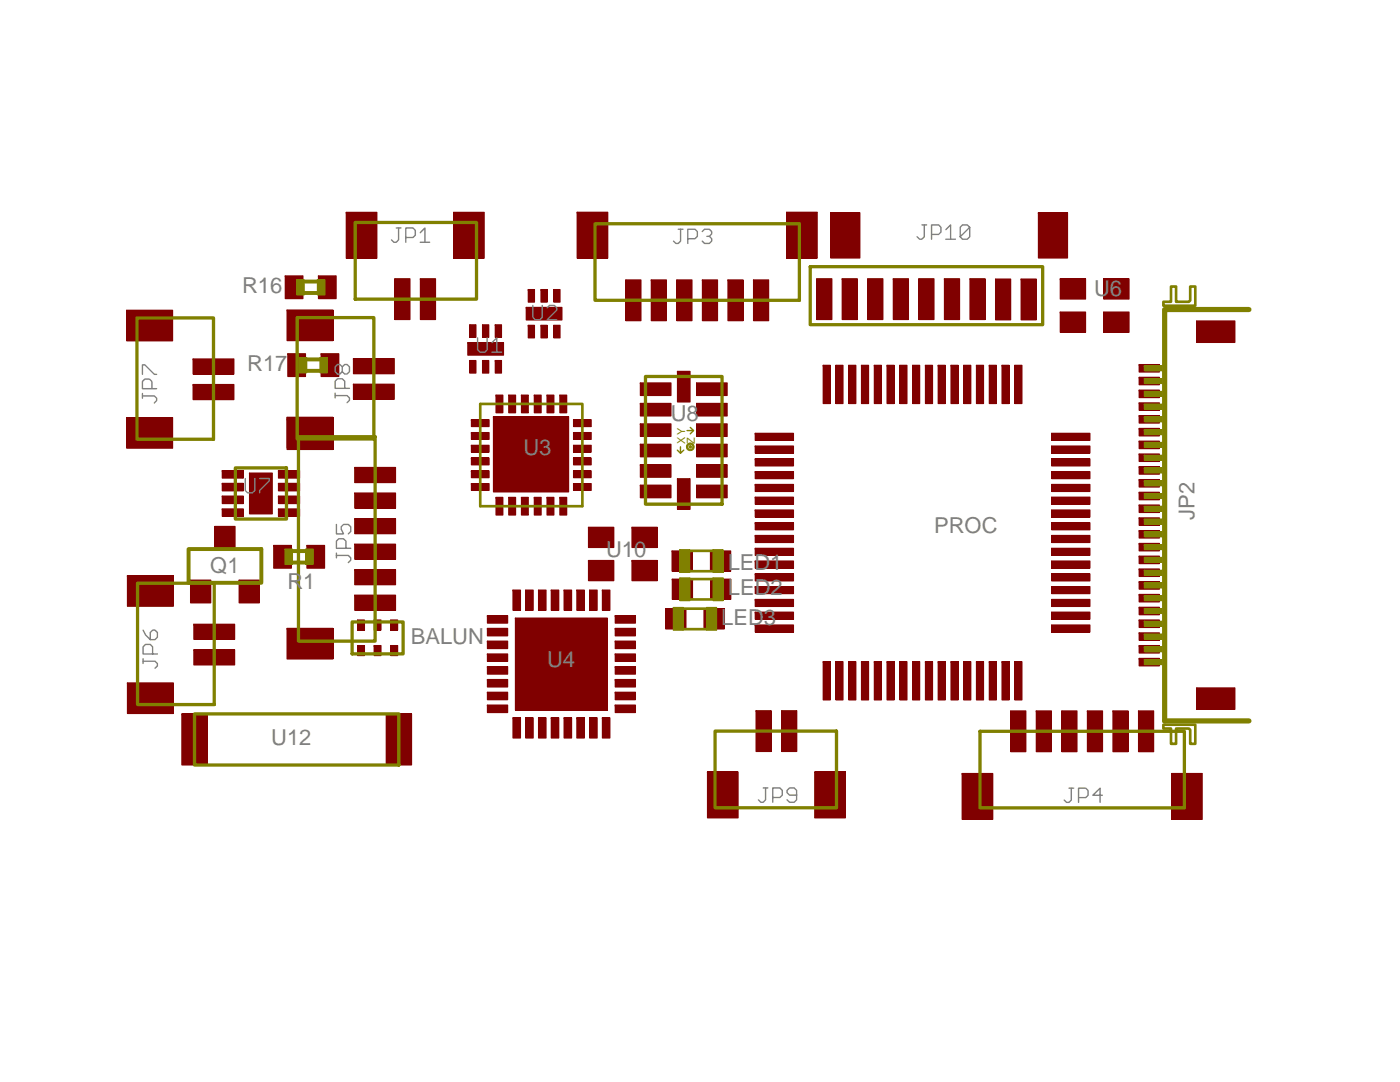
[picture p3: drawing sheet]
<svg xmlns="http://www.w3.org/2000/svg" width="279mm" height="216mm" viewBox="0 0 279 216" stroke-linecap="round" stroke-linejoin="round" font-family="sans-serif">
<defs><g id="words">
<g font-size="4.4" fill="#808080">
<text x="48.3" y="58.4">R16</text>
<text x="218.4" y="59">U6</text>
<text x="49.3" y="74">R17</text>
<text x="133.9" y="84">U8</text>
<text x="104.5" y="90.8">U3</text>
<text x="186.4" y="106.3">PROC</text>
<text x="238.4" y="103.8" transform="rotate(-90 238.4 103.8)">JP2</text>
<text x="121" y="111.2">U10</text>
<text x="145.2" y="113.8">LED1</text>
<text x="42" y="114.2">Q1</text>
<text x="57.4" y="117.5">R1</text>
<text x="145.3" y="118.7">LED2</text>
<text x="144" y="124.7">LED3</text>
<text x="82" y="128.5">BALUN</text>
<text x="109.2" y="133.1">U4</text>
<text x="54.1" y="148.6">U12</text>
</g>
<g font-size="2.2" fill="#808000">
<text x="136.7" y="88.7" transform="rotate(-90 136.7 88.7)">X Y</text>
<text x="138.7" y="88.6" transform="rotate(-90 138.7 88.6)">Z</text>
</g>
</g></defs>
<path d="M207.2 42.4h5.9v9.1h-5.9z" fill="#800000"/>
<path d="M207.2 42.4h5.9v9.1h-5.9zM207.2 42.4h.1" fill="none" stroke="#800000" stroke-width=".2"/>
<path d="M165.8 42.4h5.8v9.1h-5.8z" fill="#800000"/>
<path d="M165.8 42.4h5.8v9.1h-5.8zM165.8 42.4h.1" fill="none" stroke="#800000" stroke-width=".2"/>
<path d="M61.2 108.8h3.6v4.6h-3.6z" fill="#800000"/>
<path d="M61.2 108.8h3.6v4.6h-3.6zM61.2 108.8h.1" fill="none" stroke="#800000" stroke-width=".2"/>
<path d="M54.6 108.8h3.6v4.6h-3.6z" fill="#800000"/>
<path d="M54.6 108.8h3.6v4.6h-3.6zM54.6 108.8h.1" fill="none" stroke="#800000" stroke-width=".2"/>
<path d="M42.9 105h4v4.6h-4z" fill="#800000"/>
<path d="M42.9 105h4v4.6h-4zM42.9 105h.1" fill="none" stroke="#800000" stroke-width=".2"/>
<path d="M47.7 115.7h4.1v4.6h-4.1z" fill="#800000"/>
<path d="M47.7 115.7h4.1v4.6h-4.1zM47.7 115.7h.1" fill="none" stroke="#800000" stroke-width=".2"/>
<path d="M38 115.7h4.1v4.6h-4.1z" fill="#800000"/>
<path d="M38 115.7h4.1v4.6h-4.1zM38 115.7h.1" fill="none" stroke="#800000" stroke-width=".2"/>
<path d="M70.8 93.3h8.2v3h-8.2z" fill="#800000"/>
<path d="M70.8 93.3h8.2v3h-8.2zM70.8 93.3h.1" fill="none" stroke="#800000" stroke-width=".2"/>
<path d="M70.8 98.4h8.2v3h-8.2z" fill="#800000"/>
<path d="M70.8 98.4h8.2v3h-8.2zM70.8 98.4h.1" fill="none" stroke="#800000" stroke-width=".2"/>
<path d="M70.8 103.5h8.2v3h-8.2z" fill="#800000"/>
<path d="M70.8 103.5h8.2v3h-8.2zM70.8 103.5h.1" fill="none" stroke="#800000" stroke-width=".2"/>
<path d="M70.8 108.6h8.2v3h-8.2z" fill="#800000"/>
<path d="M70.8 108.6h8.2v3h-8.2zM70.8 108.6h.1" fill="none" stroke="#800000" stroke-width=".2"/>
<path d="M70.8 113.6h8.2v3.1h-8.2z" fill="#800000"/>
<path d="M70.8 113.6h8.2v3.1h-8.2zM70.8 113.6h.1" fill="none" stroke="#800000" stroke-width=".2"/>
<path d="M70.8 118.7h8.2v3.1h-8.2z" fill="#800000"/>
<path d="M70.8 118.7h8.2v3.1h-8.2zM70.8 118.7h.1" fill="none" stroke="#800000" stroke-width=".2"/>
<path d="M57.3 83.6h9.2v6.1h-9.2z" fill="#800000"/>
<path d="M57.3 83.6h9.2v6.1h-9.2zM57.3 83.6h.1" fill="none" stroke="#800000" stroke-width=".2"/>
<path d="M57.3 125.4h9.2v6.1h-9.2z" fill="#800000"/>
<path d="M57.3 125.4h9.2v6.1h-9.2zM57.3 125.4h.1" fill="none" stroke="#800000" stroke-width=".2"/>
<path d="M38.7 124.5h8.1v3.1h-8.1z" fill="#800000"/>
<path d="M38.7 124.5h8.1v3.1h-8.1zM38.7 124.5h.1" fill="none" stroke="#800000" stroke-width=".2"/>
<path d="M38.7 129.6h8.1v3.1h-8.1z" fill="#800000"/>
<path d="M38.7 129.6h8.1v3.1h-8.1zM38.7 129.6h.1" fill="none" stroke="#800000" stroke-width=".2"/>
<path d="M25.4 114.9h9.2v6.1h-9.2z" fill="#800000"/>
<path d="M25.4 114.9h9.2v6.1h-9.2zM25.4 114.9h.1" fill="none" stroke="#800000" stroke-width=".2"/>
<path d="M25.4 136.2h9.2v6.2h-9.2z" fill="#800000"/>
<path d="M25.4 136.2h9.2v6.2h-9.2zM25.4 136.2h.1" fill="none" stroke="#800000" stroke-width=".2"/>
<path d="M38.5 71.6h8.2v3.1h-8.2z" fill="#800000"/>
<path d="M38.5 71.6h8.2v3.1h-8.2zM38.5 71.6h.1" fill="none" stroke="#800000" stroke-width=".2"/>
<path d="M38.5 76.7h8.2v3.1h-8.2z" fill="#800000"/>
<path d="M38.5 76.7h8.2v3.1h-8.2zM38.5 76.7h.1" fill="none" stroke="#800000" stroke-width=".2"/>
<path d="M25.3 61.9h9.2v6.1h-9.2z" fill="#800000"/>
<path d="M25.3 61.9h9.2v6.1h-9.2zM25.3 61.9h.1" fill="none" stroke="#800000" stroke-width=".2"/>
<path d="M25.3 83.3h9.2v6.2h-9.2z" fill="#800000"/>
<path d="M25.3 83.3h9.2v6.2h-9.2zM25.3 83.3h.1" fill="none" stroke="#800000" stroke-width=".2"/>
<path d="M202.5 72.9h1.5v7.6h-1.5z" fill="#800000"/>
<path d="M202.5 72.9h1.5v7.6h-1.5zM202.5 72.9h.1" fill="none" stroke="#800000" stroke-width=".2"/>
<path d="M200 72.9h1.4v7.6h-1.4z" fill="#800000"/>
<path d="M200 72.9h1.4v7.6h-1.4zM200 72.9h.1" fill="none" stroke="#800000" stroke-width=".2"/>
<path d="M197.4 72.9h1.5v7.6h-1.5z" fill="#800000"/>
<path d="M197.4 72.9h1.5v7.6h-1.5zM197.4 72.9h.1" fill="none" stroke="#800000" stroke-width=".2"/>
<path d="M194.9 72.9h1.4v7.6h-1.4z" fill="#800000"/>
<path d="M194.9 72.9h1.4v7.6h-1.4zM194.9 72.9h.1" fill="none" stroke="#800000" stroke-width=".2"/>
<path d="M192.3 72.9h1.5v7.6h-1.5z" fill="#800000"/>
<path d="M192.3 72.9h1.5v7.6h-1.5zM192.3 72.9h.1" fill="none" stroke="#800000" stroke-width=".2"/>
<path d="M189.8 72.9h1.4v7.6h-1.4z" fill="#800000"/>
<path d="M189.8 72.9h1.4v7.6h-1.4zM189.8 72.9h.1" fill="none" stroke="#800000" stroke-width=".2"/>
<path d="M187.2 72.9h1.5v7.6h-1.5z" fill="#800000"/>
<path d="M187.2 72.9h1.5v7.6h-1.5zM187.2 72.9h.1" fill="none" stroke="#800000" stroke-width=".2"/>
<path d="M184.7 72.9h1.4v7.6h-1.4z" fill="#800000"/>
<path d="M184.7 72.9h1.4v7.6h-1.4zM184.7 72.9h.1" fill="none" stroke="#800000" stroke-width=".2"/>
<path d="M182.1 72.9h1.5v7.6h-1.5z" fill="#800000"/>
<path d="M182.1 72.9h1.5v7.6h-1.5zM182.1 72.9h.1" fill="none" stroke="#800000" stroke-width=".2"/>
<path d="M179.6 72.9h1.4v7.6h-1.4z" fill="#800000"/>
<path d="M179.6 72.9h1.4v7.6h-1.4zM179.6 72.9h.1" fill="none" stroke="#800000" stroke-width=".2"/>
<path d="M177 72.9h1.5v7.6h-1.5z" fill="#800000"/>
<path d="M177 72.9h1.5v7.6h-1.5zM177 72.9h.1" fill="none" stroke="#800000" stroke-width=".2"/>
<path d="M174.5 72.9h1.4v7.6h-1.4z" fill="#800000"/>
<path d="M174.5 72.9h1.4v7.6h-1.4zM174.5 72.9h.1" fill="none" stroke="#800000" stroke-width=".2"/>
<path d="M171.9 72.9h1.5v7.6h-1.5z" fill="#800000"/>
<path d="M171.9 72.9h1.5v7.6h-1.5zM171.9 72.9h.1" fill="none" stroke="#800000" stroke-width=".2"/>
<path d="M169.4 72.9h1.4v7.6h-1.4z" fill="#800000"/>
<path d="M169.4 72.9h1.4v7.6h-1.4zM169.4 72.9h.1" fill="none" stroke="#800000" stroke-width=".2"/>
<path d="M166.8 72.9h1.5v7.6h-1.5z" fill="#800000"/>
<path d="M166.8 72.9h1.5v7.6h-1.5zM166.8 72.9h.1" fill="none" stroke="#800000" stroke-width=".2"/>
<path d="M164.3 72.9h1.4v7.6h-1.4z" fill="#800000"/>
<path d="M164.3 72.9h1.4v7.6h-1.4zM164.3 72.9h.1" fill="none" stroke="#800000" stroke-width=".2"/>
<path d="M150.7 86.4h7.7v1.5h-7.7z" fill="#800000"/>
<path d="M150.7 86.4h7.7v1.5h-7.7zM150.7 86.4h.1" fill="none" stroke="#800000" stroke-width=".2"/>
<path d="M150.7 89h7.7v1.4h-7.7z" fill="#800000"/>
<path d="M150.7 89h7.7v1.4h-7.7zM150.7 89h.1" fill="none" stroke="#800000" stroke-width=".2"/>
<path d="M150.7 91.5h7.7v1.5h-7.7z" fill="#800000"/>
<path d="M150.7 91.5h7.7v1.5h-7.7zM150.7 91.5h.1" fill="none" stroke="#800000" stroke-width=".2"/>
<path d="M150.7 94.1h7.7v1.4h-7.7z" fill="#800000"/>
<path d="M150.7 94.1h7.7v1.4h-7.7zM150.7 94.1h.1" fill="none" stroke="#800000" stroke-width=".2"/>
<path d="M150.7 96.6h7.7v1.5h-7.7z" fill="#800000"/>
<path d="M150.7 96.6h7.7v1.5h-7.7zM150.7 96.6h.1" fill="none" stroke="#800000" stroke-width=".2"/>
<path d="M150.7 99.2h7.7v1.4h-7.7z" fill="#800000"/>
<path d="M150.7 99.2h7.7v1.4h-7.7zM150.7 99.2h.1" fill="none" stroke="#800000" stroke-width=".2"/>
<path d="M150.7 101.7h7.7v1.5h-7.7z" fill="#800000"/>
<path d="M150.7 101.7h7.7v1.5h-7.7zM150.7 101.7h.1" fill="none" stroke="#800000" stroke-width=".2"/>
<path d="M150.7 104.3h7.7v1.4h-7.7z" fill="#800000"/>
<path d="M150.7 104.3h7.7v1.4h-7.7zM150.7 104.3h.1" fill="none" stroke="#800000" stroke-width=".2"/>
<path d="M150.7 106.8h7.7v1.5h-7.7z" fill="#800000"/>
<path d="M150.7 106.8h7.7v1.5h-7.7zM150.7 106.8h.1" fill="none" stroke="#800000" stroke-width=".2"/>
<path d="M150.7 109.4h7.7v1.4h-7.7z" fill="#800000"/>
<path d="M150.7 109.4h7.7v1.4h-7.7zM150.7 109.4h.1" fill="none" stroke="#800000" stroke-width=".2"/>
<path d="M150.7 111.9h7.7v1.5h-7.7z" fill="#800000"/>
<path d="M150.7 111.9h7.7v1.5h-7.7zM150.7 111.9h.1" fill="none" stroke="#800000" stroke-width=".2"/>
<path d="M150.7 114.5h7.7v1.4h-7.7z" fill="#800000"/>
<path d="M150.7 114.5h7.7v1.4h-7.7zM150.7 114.5h.1" fill="none" stroke="#800000" stroke-width=".2"/>
<path d="M150.7 117h7.7v1.5h-7.7z" fill="#800000"/>
<path d="M150.7 117h7.7v1.5h-7.7zM150.7 117h.1" fill="none" stroke="#800000" stroke-width=".2"/>
<path d="M150.7 119.6h7.7v1.4h-7.7z" fill="#800000"/>
<path d="M150.7 119.6h7.7v1.4h-7.7zM150.7 119.6h.1" fill="none" stroke="#800000" stroke-width=".2"/>
<path d="M150.7 122.1h7.7v1.5h-7.7z" fill="#800000"/>
<path d="M150.7 122.1h7.7v1.5h-7.7zM150.7 122.1h.1" fill="none" stroke="#800000" stroke-width=".2"/>
<path d="M150.7 124.7h7.7v1.4h-7.7z" fill="#800000"/>
<path d="M150.7 124.7h7.7v1.4h-7.7zM150.7 124.7h.1" fill="none" stroke="#800000" stroke-width=".2"/>
<path d="M164.3 132h1.4v7.7h-1.4z" fill="#800000"/>
<path d="M164.3 132h1.4v7.7h-1.4zM164.3 132h.1" fill="none" stroke="#800000" stroke-width=".2"/>
<path d="M166.8 132h1.5v7.7h-1.5z" fill="#800000"/>
<path d="M166.8 132h1.5v7.7h-1.5zM166.8 132h.1" fill="none" stroke="#800000" stroke-width=".2"/>
<path d="M169.4 132h1.4v7.7h-1.4z" fill="#800000"/>
<path d="M169.4 132h1.4v7.7h-1.4zM169.4 132h.1" fill="none" stroke="#800000" stroke-width=".2"/>
<path d="M171.9 132h1.5v7.7h-1.5z" fill="#800000"/>
<path d="M171.9 132h1.5v7.7h-1.5zM171.9 132h.1" fill="none" stroke="#800000" stroke-width=".2"/>
<path d="M174.5 132h1.4v7.7h-1.4z" fill="#800000"/>
<path d="M174.5 132h1.4v7.7h-1.4zM174.5 132h.1" fill="none" stroke="#800000" stroke-width=".2"/>
<path d="M177 132h1.5v7.7h-1.5z" fill="#800000"/>
<path d="M177 132h1.5v7.7h-1.5zM177 132h.1" fill="none" stroke="#800000" stroke-width=".2"/>
<path d="M179.6 132h1.4v7.7h-1.4z" fill="#800000"/>
<path d="M179.6 132h1.4v7.7h-1.4zM179.6 132h.1" fill="none" stroke="#800000" stroke-width=".2"/>
<path d="M182.1 132h1.5v7.7h-1.5z" fill="#800000"/>
<path d="M182.1 132h1.5v7.7h-1.5zM182.1 132h.1" fill="none" stroke="#800000" stroke-width=".2"/>
<path d="M184.7 132h1.4v7.7h-1.4z" fill="#800000"/>
<path d="M184.7 132h1.4v7.7h-1.4zM184.7 132h.1" fill="none" stroke="#800000" stroke-width=".2"/>
<path d="M187.2 132h1.5v7.7h-1.5z" fill="#800000"/>
<path d="M187.2 132h1.5v7.7h-1.5zM187.2 132h.1" fill="none" stroke="#800000" stroke-width=".2"/>
<path d="M189.8 132h1.4v7.7h-1.4z" fill="#800000"/>
<path d="M189.8 132h1.4v7.7h-1.4zM189.8 132h.1" fill="none" stroke="#800000" stroke-width=".2"/>
<path d="M192.3 132h1.5v7.7h-1.5z" fill="#800000"/>
<path d="M192.3 132h1.5v7.7h-1.5zM192.3 132h.1" fill="none" stroke="#800000" stroke-width=".2"/>
<path d="M194.9 132h1.4v7.7h-1.4z" fill="#800000"/>
<path d="M194.9 132h1.4v7.7h-1.4zM194.9 132h.1" fill="none" stroke="#800000" stroke-width=".2"/>
<path d="M197.4 132h1.5v7.7h-1.5z" fill="#800000"/>
<path d="M197.4 132h1.5v7.7h-1.5zM197.4 132h.1" fill="none" stroke="#800000" stroke-width=".2"/>
<path d="M200 132h1.4v7.7h-1.4z" fill="#800000"/>
<path d="M200 132h1.4v7.7h-1.4zM200 132h.1" fill="none" stroke="#800000" stroke-width=".2"/>
<path d="M202.5 132h1.5v7.7h-1.5z" fill="#800000"/>
<path d="M202.5 132h1.5v7.7h-1.5zM202.5 132h.1" fill="none" stroke="#800000" stroke-width=".2"/>
<path d="M209.9 124.7h7.6v1.4h-7.6z" fill="#800000"/>
<path d="M209.9 124.7h7.6v1.4h-7.6zM209.9 124.7h.1" fill="none" stroke="#800000" stroke-width=".2"/>
<path d="M209.9 122.1h7.6v1.5h-7.6z" fill="#800000"/>
<path d="M209.9 122.1h7.6v1.5h-7.6zM209.9 122.1h.1" fill="none" stroke="#800000" stroke-width=".2"/>
<path d="M209.9 119.6h7.6v1.4h-7.6z" fill="#800000"/>
<path d="M209.9 119.6h7.6v1.4h-7.6zM209.9 119.6h.1" fill="none" stroke="#800000" stroke-width=".2"/>
<path d="M209.9 117h7.6v1.5h-7.6z" fill="#800000"/>
<path d="M209.9 117h7.6v1.5h-7.6zM209.9 117h.1" fill="none" stroke="#800000" stroke-width=".2"/>
<path d="M209.9 114.5h7.6v1.4h-7.6z" fill="#800000"/>
<path d="M209.9 114.5h7.6v1.4h-7.6zM209.9 114.5h.1" fill="none" stroke="#800000" stroke-width=".2"/>
<path d="M209.9 111.9h7.6v1.5h-7.6z" fill="#800000"/>
<path d="M209.9 111.9h7.6v1.5h-7.6zM209.9 111.9h.1" fill="none" stroke="#800000" stroke-width=".2"/>
<path d="M209.9 109.4h7.6v1.4h-7.6z" fill="#800000"/>
<path d="M209.9 109.4h7.6v1.4h-7.6zM209.9 109.4h.1" fill="none" stroke="#800000" stroke-width=".2"/>
<path d="M209.9 106.8h7.6v1.5h-7.6z" fill="#800000"/>
<path d="M209.9 106.8h7.6v1.5h-7.6zM209.9 106.8h.1" fill="none" stroke="#800000" stroke-width=".2"/>
<path d="M209.9 104.3h7.6v1.4h-7.6z" fill="#800000"/>
<path d="M209.9 104.3h7.6v1.4h-7.6zM209.9 104.3h.1" fill="none" stroke="#800000" stroke-width=".2"/>
<path d="M209.9 101.7h7.6v1.5h-7.6z" fill="#800000"/>
<path d="M209.9 101.7h7.6v1.5h-7.6zM209.9 101.7h.1" fill="none" stroke="#800000" stroke-width=".2"/>
<path d="M209.9 99.2h7.6v1.4h-7.6z" fill="#800000"/>
<path d="M209.9 99.2h7.6v1.4h-7.6zM209.9 99.2h.1" fill="none" stroke="#800000" stroke-width=".2"/>
<path d="M209.9 96.6h7.6v1.5h-7.6z" fill="#800000"/>
<path d="M209.9 96.6h7.6v1.5h-7.6zM209.9 96.6h.1" fill="none" stroke="#800000" stroke-width=".2"/>
<path d="M209.9 94.1h7.6v1.4h-7.6z" fill="#800000"/>
<path d="M209.9 94.1h7.6v1.4h-7.6zM209.9 94.1h.1" fill="none" stroke="#800000" stroke-width=".2"/>
<path d="M209.9 91.5h7.6v1.5h-7.6z" fill="#800000"/>
<path d="M209.9 91.5h7.6v1.5h-7.6zM209.9 91.5h.1" fill="none" stroke="#800000" stroke-width=".2"/>
<path d="M209.9 89h7.6v1.4h-7.6z" fill="#800000"/>
<path d="M209.9 89h7.6v1.4h-7.6zM209.9 89h.1" fill="none" stroke="#800000" stroke-width=".2"/>
<path d="M209.9 86.4h7.6v1.5h-7.6z" fill="#800000"/>
<path d="M209.9 86.4h7.6v1.5h-7.6zM209.9 86.4h.1" fill="none" stroke="#800000" stroke-width=".2"/>
<path d="M83.9 55.6h3v8.2h-3z" fill="#800000"/>
<path d="M83.9 55.6h3v8.2h-3zM83.9 55.6h.1" fill="none" stroke="#800000" stroke-width=".2"/>
<path d="M78.8 55.6h3v8.2h-3z" fill="#800000"/>
<path d="M78.8 55.6h3v8.2h-3zM78.8 55.6h.1" fill="none" stroke="#800000" stroke-width=".2"/>
<path d="M90.5 42.4h6.1v9.1h-6.1z" fill="#800000"/>
<path d="M90.5 42.4h6.1v9.1h-6.1zM90.5 42.4h.1" fill="none" stroke="#800000" stroke-width=".2"/>
<path d="M69.1 42.4h6.1v9.1h-6.1z" fill="#800000"/>
<path d="M69.1 42.4h6.1v9.1h-6.1zM69.1 42.4h.1" fill="none" stroke="#800000" stroke-width=".2"/>
<path d="M150.4 55.8h3v8.2h-3z" fill="#800000"/>
<path d="M150.4 55.8h3v8.2h-3zM150.4 55.8h.1" fill="none" stroke="#800000" stroke-width=".2"/>
<path d="M145.3 55.8h3v8.2h-3z" fill="#800000"/>
<path d="M145.3 55.8h3v8.2h-3zM145.3 55.8h.1" fill="none" stroke="#800000" stroke-width=".2"/>
<path d="M140.2 55.8h3v8.2h-3z" fill="#800000"/>
<path d="M140.2 55.8h3v8.2h-3zM140.2 55.8h.1" fill="none" stroke="#800000" stroke-width=".2"/>
<path d="M135.1 55.8h3v8.2h-3z" fill="#800000"/>
<path d="M135.1 55.8h3v8.2h-3zM135.1 55.8h.1" fill="none" stroke="#800000" stroke-width=".2"/>
<path d="M130 55.8h3v8.2h-3z" fill="#800000"/>
<path d="M130 55.8h3v8.2h-3zM130 55.8h.1" fill="none" stroke="#800000" stroke-width=".2"/>
<path d="M124.9 55.8h3v8.2h-3z" fill="#800000"/>
<path d="M124.9 55.8h3v8.2h-3zM124.9 55.8h.1" fill="none" stroke="#800000" stroke-width=".2"/>
<path d="M157 42.3h6.1v9.2h-6.1z" fill="#800000"/>
<path d="M157 42.3h6.1v9.2h-6.1zM157 42.3h.1" fill="none" stroke="#800000" stroke-width=".2"/>
<path d="M115.2 42.3h6.1v9.2h-6.1z" fill="#800000"/>
<path d="M115.2 42.3h6.1v9.2h-6.1zM115.2 42.3h.1" fill="none" stroke="#800000" stroke-width=".2"/>
<path d="M71.4 128.8h1.3v2h-1.3z" fill="#800000"/>
<path d="M71.4 128.8h1.3v2h-1.3zM71.4 128.8h.1" fill="none" stroke="#800000" stroke-width=".2"/>
<path d="M74.7 128.8h1.4v2h-1.4z" fill="#800000"/>
<path d="M74.7 128.8h1.4v2h-1.4zM74.7 128.8h.1" fill="none" stroke="#800000" stroke-width=".2"/>
<path d="M78 128.8h1.4v2h-1.4z" fill="#800000"/>
<path d="M78 128.8h1.4v2h-1.4zM78 128.8h.1" fill="none" stroke="#800000" stroke-width=".2"/>
<path d="M71.4 123.7h1.3v2h-1.3z" fill="#800000"/>
<path d="M71.4 123.7h1.3v2h-1.3zM71.4 123.7h.1" fill="none" stroke="#800000" stroke-width=".2"/>
<path d="M74.7 123.7h1.4v2h-1.4z" fill="#800000"/>
<path d="M74.7 123.7h1.4v2h-1.4zM74.7 123.7h.1" fill="none" stroke="#800000" stroke-width=".2"/>
<path d="M78 123.7h1.4v2h-1.4z" fill="#800000"/>
<path d="M78 123.7h1.4v2h-1.4zM78 123.7h.1" fill="none" stroke="#800000" stroke-width=".2"/>
<path d="M117.4 111.8h5.1v4.1h-5.1z" fill="#800000"/>
<path d="M117.4 111.8h5.1v4.1h-5.1zM117.4 111.8h.1" fill="none" stroke="#800000" stroke-width=".2"/>
<path d="M126.1 105.2h5.1v4.1h-5.1z" fill="#800000"/>
<path d="M126.1 105.2h5.1v4.1h-5.1zM126.1 105.2h.1" fill="none" stroke="#800000" stroke-width=".2"/>
<path d="M117.4 105.2h5.1v4.1h-5.1z" fill="#800000"/>
<path d="M117.4 105.2h5.1v4.1h-5.1zM117.4 105.2h.1" fill="none" stroke="#800000" stroke-width=".2"/>
<path d="M126.1 111.8h5.1v4.1h-5.1z" fill="#800000"/>
<path d="M126.1 111.8h5.1v4.1h-5.1zM126.1 111.8h.1" fill="none" stroke="#800000" stroke-width=".2"/>
<path d="M201.7 141.8h3v8.2h-3z" fill="#800000"/>
<path d="M201.7 141.8h3v8.2h-3zM201.7 141.8h.1" fill="none" stroke="#800000" stroke-width=".2"/>
<path d="M206.8 141.8h3v8.2h-3z" fill="#800000"/>
<path d="M206.8 141.8h3v8.2h-3zM206.8 141.8h.1" fill="none" stroke="#800000" stroke-width=".2"/>
<path d="M211.9 141.8h3v8.2h-3z" fill="#800000"/>
<path d="M211.9 141.8h3v8.2h-3zM211.9 141.8h.1" fill="none" stroke="#800000" stroke-width=".2"/>
<path d="M217 141.8h3v8.2h-3z" fill="#800000"/>
<path d="M217 141.8h3v8.2h-3zM217 141.8h.1" fill="none" stroke="#800000" stroke-width=".2"/>
<path d="M222.1 141.8h3v8.2h-3z" fill="#800000"/>
<path d="M222.1 141.8h3v8.2h-3zM222.1 141.8h.1" fill="none" stroke="#800000" stroke-width=".2"/>
<path d="M227.2 141.8h3.1v8.2h-3.1z" fill="#800000"/>
<path d="M227.2 141.8h3.1v8.2h-3.1zM227.2 141.8h.1" fill="none" stroke="#800000" stroke-width=".2"/>
<path d="M192 154.3h6.1v9.2h-6.1z" fill="#800000"/>
<path d="M192 154.3h6.1v9.2h-6.1zM192 154.3h.1" fill="none" stroke="#800000" stroke-width=".2"/>
<path d="M233.8 154.3h6.1v9.2h-6.1z" fill="#800000"/>
<path d="M233.8 154.3h6.1v9.2h-6.1zM233.8 154.3h.1" fill="none" stroke="#800000" stroke-width=".2"/>
<path d="M211.6 62.3h5.1v4h-5.1z" fill="#800000"/>
<path d="M211.6 62.3h5.1v4h-5.1zM211.6 62.3h.1" fill="none" stroke="#800000" stroke-width=".2"/>
<path d="M220.3 55.6h5v4.1h-5z" fill="#800000"/>
<path d="M220.3 55.6h5v4.1h-5zM220.3 55.6h.1" fill="none" stroke="#800000" stroke-width=".2"/>
<path d="M211.6 55.6h5.1v4.1h-5.1z" fill="#800000"/>
<path d="M211.6 55.6h5.1v4.1h-5.1zM211.6 55.6h.1" fill="none" stroke="#800000" stroke-width=".2"/>
<path d="M220.3 62.3h5v4h-5z" fill="#800000"/>
<path d="M220.3 62.3h5v4h-5zM220.3 62.3h.1" fill="none" stroke="#800000" stroke-width=".2"/>
<path d="M97.3 122.8h4v1.6h-4z" fill="#800000"/>
<path d="M97.3 122.8h4v1.6h-4zM97.3 122.8h.1" fill="none" stroke="#800000" stroke-width=".2"/>
<path d="M97.3 125.4h4v1.5h-4z" fill="#800000"/>
<path d="M97.3 125.4h4v1.5h-4zM97.3 125.4h.1" fill="none" stroke="#800000" stroke-width=".2"/>
<path d="M97.3 127.9h4v1.5h-4z" fill="#800000"/>
<path d="M97.3 127.9h4v1.5h-4zM97.3 127.9h.1" fill="none" stroke="#800000" stroke-width=".2"/>
<path d="M97.3 130.5h4v1.5h-4z" fill="#800000"/>
<path d="M97.3 130.5h4v1.5h-4zM97.3 130.5h.1" fill="none" stroke="#800000" stroke-width=".2"/>
<path d="M97.3 133h4v1.5h-4z" fill="#800000"/>
<path d="M97.3 133h4v1.5h-4zM97.3 133h.1" fill="none" stroke="#800000" stroke-width=".2"/>
<path d="M97.3 135.6h4v1.5h-4z" fill="#800000"/>
<path d="M97.3 135.6h4v1.5h-4zM97.3 135.6h.1" fill="none" stroke="#800000" stroke-width=".2"/>
<path d="M97.3 138.1h4v1.5h-4z" fill="#800000"/>
<path d="M97.3 138.1h4v1.5h-4zM97.3 138.1h.1" fill="none" stroke="#800000" stroke-width=".2"/>
<path d="M97.3 140.7h4v1.5h-4z" fill="#800000"/>
<path d="M97.3 140.7h4v1.5h-4zM97.3 140.7h.1" fill="none" stroke="#800000" stroke-width=".2"/>
<path d="M102.4 143.2h1.5v4.1h-1.5z" fill="#800000"/>
<path d="M102.4 143.2h1.5v4.1h-1.5zM102.4 143.2h.1" fill="none" stroke="#800000" stroke-width=".2"/>
<path d="M104.9 143.2h1.5v4.1h-1.5z" fill="#800000"/>
<path d="M104.9 143.2h1.5v4.1h-1.5zM104.9 143.2h.1" fill="none" stroke="#800000" stroke-width=".2"/>
<path d="M107.5 143.2h1.5v4.1h-1.5z" fill="#800000"/>
<path d="M107.5 143.2h1.5v4.1h-1.5zM107.5 143.2h.1" fill="none" stroke="#800000" stroke-width=".2"/>
<path d="M110 143.2h1.5v4.1h-1.5z" fill="#800000"/>
<path d="M110 143.2h1.5v4.1h-1.5zM110 143.2h.1" fill="none" stroke="#800000" stroke-width=".2"/>
<path d="M112.6 143.2h1.5v4.1h-1.5z" fill="#800000"/>
<path d="M112.6 143.2h1.5v4.1h-1.5zM112.6 143.2h.1" fill="none" stroke="#800000" stroke-width=".2"/>
<path d="M115.1 143.2h1.5v4.1h-1.5z" fill="#800000"/>
<path d="M115.1 143.2h1.5v4.1h-1.5zM115.1 143.2h.1" fill="none" stroke="#800000" stroke-width=".2"/>
<path d="M117.7 143.2h1.5v4.1h-1.5z" fill="#800000"/>
<path d="M117.7 143.2h1.5v4.1h-1.5zM117.7 143.2h.1" fill="none" stroke="#800000" stroke-width=".2"/>
<path d="M120.2 143.2h1.5v4.1h-1.5z" fill="#800000"/>
<path d="M120.2 143.2h1.5v4.1h-1.5zM120.2 143.2h.1" fill="none" stroke="#800000" stroke-width=".2"/>
<path d="M122.8 140.7h4v1.5h-4z" fill="#800000"/>
<path d="M122.8 140.7h4v1.5h-4zM122.8 140.7h.1" fill="none" stroke="#800000" stroke-width=".2"/>
<path d="M122.8 138.1h4v1.5h-4z" fill="#800000"/>
<path d="M122.8 138.1h4v1.5h-4zM122.8 138.1h.1" fill="none" stroke="#800000" stroke-width=".2"/>
<path d="M122.8 135.6h4v1.5h-4z" fill="#800000"/>
<path d="M122.8 135.6h4v1.5h-4zM122.8 135.6h.1" fill="none" stroke="#800000" stroke-width=".2"/>
<path d="M122.8 133h4v1.5h-4z" fill="#800000"/>
<path d="M122.8 133h4v1.5h-4zM122.8 133h.1" fill="none" stroke="#800000" stroke-width=".2"/>
<path d="M122.8 130.5h4v1.5h-4z" fill="#800000"/>
<path d="M122.8 130.5h4v1.5h-4zM122.8 130.5h.1" fill="none" stroke="#800000" stroke-width=".2"/>
<path d="M122.8 127.9h4v1.5h-4z" fill="#800000"/>
<path d="M122.8 127.9h4v1.5h-4zM122.8 127.9h.1" fill="none" stroke="#800000" stroke-width=".2"/>
<path d="M122.8 125.4h4v1.5h-4z" fill="#800000"/>
<path d="M122.8 125.4h4v1.5h-4zM122.8 125.4h.1" fill="none" stroke="#800000" stroke-width=".2"/>
<path d="M122.8 122.8h4v1.6h-4z" fill="#800000"/>
<path d="M122.8 122.8h4v1.6h-4zM122.8 122.8h.1" fill="none" stroke="#800000" stroke-width=".2"/>
<path d="M120.2 117.7h1.5v4.1h-1.5z" fill="#800000"/>
<path d="M120.2 117.7h1.5v4.1h-1.5zM120.2 117.7h.1" fill="none" stroke="#800000" stroke-width=".2"/>
<path d="M117.7 117.7h1.5v4.1h-1.5z" fill="#800000"/>
<path d="M117.7 117.7h1.5v4.1h-1.5zM117.7 117.7h.1" fill="none" stroke="#800000" stroke-width=".2"/>
<path d="M115.1 117.7h1.5v4.1h-1.5z" fill="#800000"/>
<path d="M115.1 117.7h1.5v4.1h-1.5zM115.1 117.7h.1" fill="none" stroke="#800000" stroke-width=".2"/>
<path d="M112.6 117.7h1.5v4.1h-1.5z" fill="#800000"/>
<path d="M112.6 117.7h1.5v4.1h-1.5zM112.6 117.7h.1" fill="none" stroke="#800000" stroke-width=".2"/>
<path d="M110 117.7h1.5v4.1h-1.5z" fill="#800000"/>
<path d="M110 117.7h1.5v4.1h-1.5zM110 117.7h.1" fill="none" stroke="#800000" stroke-width=".2"/>
<path d="M107.5 117.7h1.5v4.1h-1.5z" fill="#800000"/>
<path d="M107.5 117.7h1.5v4.1h-1.5zM107.5 117.7h.1" fill="none" stroke="#800000" stroke-width=".2"/>
<path d="M104.9 117.7h1.5v4.1h-1.5z" fill="#800000"/>
<path d="M104.9 117.7h1.5v4.1h-1.5zM104.9 117.7h.1" fill="none" stroke="#800000" stroke-width=".2"/>
<path d="M102.4 117.7h1.5v4.1h-1.5z" fill="#800000"/>
<path d="M102.4 117.7h1.5v4.1h-1.5zM102.4 117.7h.1" fill="none" stroke="#800000" stroke-width=".2"/>
<path d="M102.8 123.3h18.4v18.4h-18.4z" fill="#800000"/>
<path d="M102.8 123.3h18.4v18.4h-18.4zM102.8 123.3h.1" fill="none" stroke="#800000" stroke-width=".2"/>
<path d="M107.9 57.8h1.3v2.5h-1.3z" fill="#800000"/>
<path d="M107.9 57.8h1.3v2.5h-1.3zM107.9 57.8h.1" fill="none" stroke="#800000" stroke-width=".2"/>
<path d="M105.4 57.8h1.3v2.5h-1.3z" fill="#800000"/>
<path d="M105.4 57.8h1.3v2.5h-1.3zM105.4 57.8h.1" fill="none" stroke="#800000" stroke-width=".2"/>
<path d="M110.5 57.8h1.3v2.5h-1.3z" fill="#800000"/>
<path d="M110.5 57.8h1.3v2.5h-1.3zM110.5 57.8h.1" fill="none" stroke="#800000" stroke-width=".2"/>
<path d="M110.5 64.9h1.3v2.5h-1.3z" fill="#800000"/>
<path d="M110.5 64.9h1.3v2.5h-1.3zM110.5 64.9h.1" fill="none" stroke="#800000" stroke-width=".2"/>
<path d="M107.9 64.9h1.3v2.5h-1.3z" fill="#800000"/>
<path d="M107.9 64.9h1.3v2.5h-1.3zM107.9 64.9h.1" fill="none" stroke="#800000" stroke-width=".2"/>
<path d="M105.4 64.9h1.3v2.5h-1.3z" fill="#800000"/>
<path d="M105.4 64.9h1.3v2.5h-1.3zM105.4 64.9h.1" fill="none" stroke="#800000" stroke-width=".2"/>
<path d="M105 61.3h7.2v2.6h-7.2z" fill="#800000"/>
<path d="M105 61.3h7.2v2.6h-7.2zM105 61.3h.1" fill="none" stroke="#800000" stroke-width=".2"/>
<path d="M94.1 83.7h3.5v1.4h-3.5z" fill="#800000"/>
<path d="M94.1 83.7h3.5v1.4h-3.5zM94.1 83.7h.1" fill="none" stroke="#800000" stroke-width=".2"/>
<path d="M94.1 86.3h3.5v1.4h-3.5z" fill="#800000"/>
<path d="M94.1 86.3h3.5v1.4h-3.5zM94.1 86.3h.1" fill="none" stroke="#800000" stroke-width=".2"/>
<path d="M94.1 88.8h3.5v1.4h-3.5z" fill="#800000"/>
<path d="M94.1 88.8h3.5v1.4h-3.5zM94.1 88.8h.1" fill="none" stroke="#800000" stroke-width=".2"/>
<path d="M94.1 91.4h3.5v1.4h-3.5z" fill="#800000"/>
<path d="M94.1 91.4h3.5v1.4h-3.5zM94.1 91.4h.1" fill="none" stroke="#800000" stroke-width=".2"/>
<path d="M94.1 93.9h3.5v1.4h-3.5z" fill="#800000"/>
<path d="M94.1 93.9h3.5v1.4h-3.5zM94.1 93.9h.1" fill="none" stroke="#800000" stroke-width=".2"/>
<path d="M94.1 96.5h3.5v1.4h-3.5z" fill="#800000"/>
<path d="M94.1 96.5h3.5v1.4h-3.5zM94.1 96.5h.1" fill="none" stroke="#800000" stroke-width=".2"/>
<path d="M99 99.2h1.4v3.6h-1.4z" fill="#800000"/>
<path d="M99 99.2h1.4v3.6h-1.4zM99 99.2h.1" fill="none" stroke="#800000" stroke-width=".2"/>
<path d="M101.5 99.2h1.4v3.6h-1.4z" fill="#800000"/>
<path d="M101.5 99.2h1.4v3.6h-1.4zM101.5 99.2h.1" fill="none" stroke="#800000" stroke-width=".2"/>
<path d="M104.1 99.2h1.4v3.6h-1.4z" fill="#800000"/>
<path d="M104.1 99.2h1.4v3.6h-1.4zM104.1 99.2h.1" fill="none" stroke="#800000" stroke-width=".2"/>
<path d="M106.6 99.2h1.4v3.6h-1.4z" fill="#800000"/>
<path d="M106.6 99.2h1.4v3.6h-1.4zM106.6 99.2h.1" fill="none" stroke="#800000" stroke-width=".2"/>
<path d="M109.2 99.2h1.4v3.6h-1.4z" fill="#800000"/>
<path d="M109.2 99.2h1.4v3.6h-1.4zM109.2 99.2h.1" fill="none" stroke="#800000" stroke-width=".2"/>
<path d="M111.7 99.2h1.4v3.6h-1.4z" fill="#800000"/>
<path d="M111.7 99.2h1.4v3.6h-1.4zM111.7 99.2h.1" fill="none" stroke="#800000" stroke-width=".2"/>
<path d="M114.4 96.5h3.6v1.4h-3.6z" fill="#800000"/>
<path d="M114.4 96.5h3.6v1.4h-3.6zM114.4 96.5h.1" fill="none" stroke="#800000" stroke-width=".2"/>
<path d="M114.4 93.9h3.6v1.4h-3.6z" fill="#800000"/>
<path d="M114.4 93.9h3.6v1.4h-3.6zM114.4 93.9h.1" fill="none" stroke="#800000" stroke-width=".2"/>
<path d="M114.4 91.4h3.6v1.4h-3.6z" fill="#800000"/>
<path d="M114.4 91.4h3.6v1.4h-3.6zM114.4 91.4h.1" fill="none" stroke="#800000" stroke-width=".2"/>
<path d="M114.4 88.8h3.6v1.4h-3.6z" fill="#800000"/>
<path d="M114.4 88.8h3.6v1.4h-3.6zM114.4 88.8h.1" fill="none" stroke="#800000" stroke-width=".2"/>
<path d="M114.4 86.3h3.6v1.4h-3.6z" fill="#800000"/>
<path d="M114.4 86.3h3.6v1.4h-3.6zM114.4 86.3h.1" fill="none" stroke="#800000" stroke-width=".2"/>
<path d="M114.4 83.7h3.6v1.4h-3.6z" fill="#800000"/>
<path d="M114.4 83.7h3.6v1.4h-3.6zM114.4 83.7h.1" fill="none" stroke="#800000" stroke-width=".2"/>
<path d="M111.7 78.8h1.4v3.6h-1.4z" fill="#800000"/>
<path d="M111.7 78.8h1.4v3.6h-1.4zM111.7 78.8h.1" fill="none" stroke="#800000" stroke-width=".2"/>
<path d="M109.2 78.8h1.4v3.6h-1.4z" fill="#800000"/>
<path d="M109.2 78.8h1.4v3.6h-1.4zM109.2 78.8h.1" fill="none" stroke="#800000" stroke-width=".2"/>
<path d="M106.6 78.8h1.4v3.6h-1.4z" fill="#800000"/>
<path d="M106.6 78.8h1.4v3.6h-1.4zM106.6 78.8h.1" fill="none" stroke="#800000" stroke-width=".2"/>
<path d="M104.1 78.8h1.4v3.6h-1.4z" fill="#800000"/>
<path d="M104.1 78.8h1.4v3.6h-1.4zM104.1 78.8h.1" fill="none" stroke="#800000" stroke-width=".2"/>
<path d="M101.5 78.8h1.4v3.6h-1.4z" fill="#800000"/>
<path d="M101.5 78.8h1.4v3.6h-1.4zM101.5 78.8h.1" fill="none" stroke="#800000" stroke-width=".2"/>
<path d="M99 78.8h1.4v3.6h-1.4z" fill="#800000"/>
<path d="M99 78.8h1.4v3.6h-1.4zM99 78.8h.1" fill="none" stroke="#800000" stroke-width=".2"/>
<path d="M98.5 83.1h15v15.1h-15z" fill="#800000"/>
<path d="M98.5 83.1h15v15.1h-15zM98.5 83.1h.1" fill="none" stroke="#800000" stroke-width=".2"/>
<path d="M227.3 131.4h4.1v1.5h-4.1z" fill="#800000"/>
<path d="M227.3 131.4h4.1v1.5h-4.1zM227.3 131.4h.1" fill="none" stroke="#800000" stroke-width=".2"/>
<path d="M227.3 128.8h4.1v1.5h-4.1z" fill="#800000"/>
<path d="M227.3 128.8h4.1v1.5h-4.1zM227.3 128.8h.1" fill="none" stroke="#800000" stroke-width=".2"/>
<path d="M227.3 126.3h4.1v1.5h-4.1z" fill="#800000"/>
<path d="M227.3 126.3h4.1v1.5h-4.1zM227.3 126.3h.1" fill="none" stroke="#800000" stroke-width=".2"/>
<path d="M227.3 123.7h4.1v1.5h-4.1z" fill="#800000"/>
<path d="M227.3 123.7h4.1v1.5h-4.1zM227.3 123.7h.1" fill="none" stroke="#800000" stroke-width=".2"/>
<path d="M227.3 121.2h4.1v1.5h-4.1z" fill="#800000"/>
<path d="M227.3 121.2h4.1v1.5h-4.1zM227.3 121.2h.1" fill="none" stroke="#800000" stroke-width=".2"/>
<path d="M227.3 118.6h4.1v1.5h-4.1z" fill="#800000"/>
<path d="M227.3 118.6h4.1v1.5h-4.1zM227.3 118.6h.1" fill="none" stroke="#800000" stroke-width=".2"/>
<path d="M227.3 116.1h4.1v1.5h-4.1z" fill="#800000"/>
<path d="M227.3 116.1h4.1v1.5h-4.1zM227.3 116.1h.1" fill="none" stroke="#800000" stroke-width=".2"/>
<path d="M227.3 113.5h4.1v1.5h-4.1z" fill="#800000"/>
<path d="M227.3 113.5h4.1v1.5h-4.1zM227.3 113.5h.1" fill="none" stroke="#800000" stroke-width=".2"/>
<path d="M227.3 111h4.1v1.5h-4.1z" fill="#800000"/>
<path d="M227.3 111h4.1v1.5h-4.1zM227.3 111h.1" fill="none" stroke="#800000" stroke-width=".2"/>
<path d="M227.3 108.4h4.1v1.5h-4.1z" fill="#800000"/>
<path d="M227.3 108.4h4.1v1.5h-4.1zM227.3 108.4h.1" fill="none" stroke="#800000" stroke-width=".2"/>
<path d="M227.3 105.9h4.1v1.5h-4.1z" fill="#800000"/>
<path d="M227.3 105.9h4.1v1.5h-4.1zM227.3 105.9h.1" fill="none" stroke="#800000" stroke-width=".2"/>
<path d="M227.3 103.3h4.1v1.5h-4.1z" fill="#800000"/>
<path d="M227.3 103.3h4.1v1.5h-4.1zM227.3 103.3h.1" fill="none" stroke="#800000" stroke-width=".2"/>
<path d="M227.3 100.8h4.1v1.5h-4.1z" fill="#800000"/>
<path d="M227.3 100.8h4.1v1.5h-4.1zM227.3 100.8h.1" fill="none" stroke="#800000" stroke-width=".2"/>
<path d="M227.3 98.2h4.1v1.5h-4.1z" fill="#800000"/>
<path d="M227.3 98.2h4.1v1.5h-4.1zM227.3 98.2h.1" fill="none" stroke="#800000" stroke-width=".2"/>
<path d="M227.3 95.7h4.1v1.5h-4.1z" fill="#800000"/>
<path d="M227.3 95.7h4.1v1.5h-4.1zM227.3 95.7h.1" fill="none" stroke="#800000" stroke-width=".2"/>
<path d="M227.3 93.1h4.1v1.5h-4.1z" fill="#800000"/>
<path d="M227.3 93.1h4.1v1.5h-4.1zM227.3 93.1h.1" fill="none" stroke="#800000" stroke-width=".2"/>
<path d="M227.3 90.6h4.1v1.5h-4.1z" fill="#800000"/>
<path d="M227.3 90.6h4.1v1.5h-4.1zM227.3 90.6h.1" fill="none" stroke="#800000" stroke-width=".2"/>
<path d="M227.3 88h4.1v1.5h-4.1z" fill="#800000"/>
<path d="M227.3 88h4.1v1.5h-4.1zM227.3 88h.1" fill="none" stroke="#800000" stroke-width=".2"/>
<path d="M227.3 85.5h4.1v1.5h-4.1z" fill="#800000"/>
<path d="M227.3 85.5h4.1v1.5h-4.1zM227.3 85.5h.1" fill="none" stroke="#800000" stroke-width=".2"/>
<path d="M227.3 82.9h4.1v1.5h-4.1z" fill="#800000"/>
<path d="M227.3 82.9h4.1v1.5h-4.1zM227.3 82.9h.1" fill="none" stroke="#800000" stroke-width=".2"/>
<path d="M227.3 80.4h4.1v1.5h-4.1z" fill="#800000"/>
<path d="M227.3 80.4h4.1v1.5h-4.1zM227.3 80.4h.1" fill="none" stroke="#800000" stroke-width=".2"/>
<path d="M227.3 77.8h4.1v1.6h-4.1z" fill="#800000"/>
<path d="M227.3 77.8h4.1v1.6h-4.1zM227.3 77.8h.1" fill="none" stroke="#800000" stroke-width=".2"/>
<path d="M227.3 75.3h4.1v1.5h-4.1z" fill="#800000"/>
<path d="M227.3 75.3h4.1v1.5h-4.1zM227.3 75.3h.1" fill="none" stroke="#800000" stroke-width=".2"/>
<path d="M227.3 72.7h4.1v1.6h-4.1z" fill="#800000"/>
<path d="M227.3 72.7h4.1v1.6h-4.1zM227.3 72.7h.1" fill="none" stroke="#800000" stroke-width=".2"/>
<path d="M238.8 137.2h7.7v4.4h-7.7z" fill="#800000"/>
<path d="M238.8 137.2h7.7v4.4h-7.7zM238.8 137.2h.1" fill="none" stroke="#800000" stroke-width=".2"/>
<path d="M238.8 64h7.7v4.3h-7.7z" fill="#800000"/>
<path d="M238.8 64h7.7v4.3h-7.7zM238.8 64h.1" fill="none" stroke="#800000" stroke-width=".2"/>
<path d="M96.3 64.8h1.3v2.5h-1.3z" fill="#800000"/>
<path d="M96.3 64.8h1.3v2.5h-1.3zM96.3 64.8h.1" fill="none" stroke="#800000" stroke-width=".2"/>
<path d="M93.7 64.8h1.3v2.5h-1.3z" fill="#800000"/>
<path d="M93.7 64.8h1.3v2.5h-1.3zM93.7 64.8h.1" fill="none" stroke="#800000" stroke-width=".2"/>
<path d="M98.8 64.8h1.3v2.5h-1.3z" fill="#800000"/>
<path d="M98.8 64.8h1.3v2.5h-1.3zM98.8 64.8h.1" fill="none" stroke="#800000" stroke-width=".2"/>
<path d="M98.8 71.9h1.3v2.6h-1.3z" fill="#800000"/>
<path d="M98.8 71.9h1.3v2.6h-1.3zM98.8 71.9h.1" fill="none" stroke="#800000" stroke-width=".2"/>
<path d="M96.3 71.9h1.3v2.6h-1.3z" fill="#800000"/>
<path d="M96.3 71.9h1.3v2.6h-1.3zM96.3 71.9h.1" fill="none" stroke="#800000" stroke-width=".2"/>
<path d="M93.7 71.9h1.3v2.6h-1.3z" fill="#800000"/>
<path d="M93.7 71.9h1.3v2.6h-1.3zM93.7 71.9h.1" fill="none" stroke="#800000" stroke-width=".2"/>
<path d="M93.3 68.3h7.2v2.6h-7.2z" fill="#800000"/>
<path d="M93.3 68.3h7.2v2.6h-7.2zM93.3 68.3h.1" fill="none" stroke="#800000" stroke-width=".2"/>
<path d="M132.8 121.5h4.1v4h-4.1z" fill="#800000"/>
<path d="M132.8 121.5h4.1v4h-4.1zM132.8 121.5h.1" fill="none" stroke="#800000" stroke-width=".2"/>
<path d="M140.5 121.5h4v4h-4z" fill="#800000"/>
<path d="M140.5 121.5h4v4h-4zM140.5 121.5h.1" fill="none" stroke="#800000" stroke-width=".2"/>
<path d="M55.6 96.4h4.2v1.6h-4.2z" fill="#800000"/>
<path d="M55.6 96.4h4.2v1.6h-4.2zM55.6 96.4h.1" fill="none" stroke="#800000" stroke-width=".2"/>
<path d="M55.6 99h4.2v1.5h-4.2z" fill="#800000"/>
<path d="M55.6 99h4.2v1.5h-4.2zM55.6 99h.1" fill="none" stroke="#800000" stroke-width=".2"/>
<path d="M55.6 101.5h4.2v1.6h-4.2z" fill="#800000"/>
<path d="M55.6 101.5h4.2v1.6h-4.2zM55.6 101.5h.1" fill="none" stroke="#800000" stroke-width=".2"/>
<path d="M44.3 93.9h4.3v1.5h-4.3z" fill="#800000"/>
<path d="M44.3 93.9h4.3v1.5h-4.3zM44.3 93.9h.1" fill="none" stroke="#800000" stroke-width=".2"/>
<path d="M44.3 96.4h4.3v1.6h-4.3z" fill="#800000"/>
<path d="M44.3 96.4h4.3v1.6h-4.3zM44.3 96.4h.1" fill="none" stroke="#800000" stroke-width=".2"/>
<path d="M44.3 99h4.3v1.5h-4.3z" fill="#800000"/>
<path d="M44.3 99h4.3v1.5h-4.3zM44.3 99h.1" fill="none" stroke="#800000" stroke-width=".2"/>
<path d="M44.3 101.5h4.3v1.6h-4.3z" fill="#800000"/>
<path d="M44.3 101.5h4.3v1.6h-4.3zM44.3 101.5h.1" fill="none" stroke="#800000" stroke-width=".2"/>
<path d="M55.6 93.9h4.2v1.5h-4.2z" fill="#800000"/>
<path d="M55.6 93.9h4.2v1.5h-4.2zM55.6 93.9h.1" fill="none" stroke="#800000" stroke-width=".2"/>
<path d="M49.8 94.4h4.6v8.2h-4.6z" fill="#800000"/>
<path d="M49.8 94.4h4.6v8.2h-4.6zM49.8 94.4h.1" fill="none" stroke="#800000" stroke-width=".2"/>
<path d="M134.2 115.5h4v4.1h-4z" fill="#800000"/>
<path d="M134.2 115.5h4v4.1h-4zM134.2 115.5h.1" fill="none" stroke="#800000" stroke-width=".2"/>
<path d="M141.8 115.5h4.1v4.1h-4.1z" fill="#800000"/>
<path d="M141.8 115.5h4.1v4.1h-4.1zM141.8 115.5h.1" fill="none" stroke="#800000" stroke-width=".2"/>
<path d="M134.1 109.9h4.1v4.1h-4.1z" fill="#800000"/>
<path d="M134.1 109.9h4.1v4.1h-4.1zM134.1 109.9h.1" fill="none" stroke="#800000" stroke-width=".2"/>
<path d="M141.8 109.9h4v4.1h-4z" fill="#800000"/>
<path d="M141.8 109.9h4v4.1h-4zM141.8 109.9h.1" fill="none" stroke="#800000" stroke-width=".2"/>
<path d="M70.5 71.5h8.2v3.1h-8.2z" fill="#800000"/>
<path d="M70.5 71.5h8.2v3.1h-8.2zM70.5 71.5h.1" fill="none" stroke="#800000" stroke-width=".2"/>
<path d="M70.5 76.6h8.2v3.1h-8.2z" fill="#800000"/>
<path d="M70.5 76.6h8.2v3.1h-8.2zM70.5 76.6h.1" fill="none" stroke="#800000" stroke-width=".2"/>
<path d="M57.3 61.8h9.2v6.2h-9.2z" fill="#800000"/>
<path d="M57.3 61.8h9.2v6.2h-9.2zM57.3 61.8h.1" fill="none" stroke="#800000" stroke-width=".2"/>
<path d="M57.3 83.2h9.2v6.2h-9.2z" fill="#800000"/>
<path d="M57.3 83.2h9.2v6.2h-9.2zM57.3 83.2h.1" fill="none" stroke="#800000" stroke-width=".2"/>
<path d="M139 76.4h6.1v2.5h-6.1z" fill="#800000"/>
<path d="M139 76.4h6.1v2.5h-6.1zM139 76.4h.1" fill="none" stroke="#800000" stroke-width=".2"/>
<path d="M139 80.5h6.1v2.5h-6.1z" fill="#800000"/>
<path d="M139 80.5h6.1v2.5h-6.1zM139 80.5h.1" fill="none" stroke="#800000" stroke-width=".2"/>
<path d="M139 84.6h6.1v2.5h-6.1z" fill="#800000"/>
<path d="M139 84.6h6.1v2.5h-6.1zM139 84.6h.1" fill="none" stroke="#800000" stroke-width=".2"/>
<path d="M139 88.6h6.1v2.6h-6.1z" fill="#800000"/>
<path d="M139 88.6h6.1v2.6h-6.1zM139 88.6h.1" fill="none" stroke="#800000" stroke-width=".2"/>
<path d="M139 92.7h6.1v2.5h-6.1z" fill="#800000"/>
<path d="M139 92.7h6.1v2.5h-6.1zM139 92.7h.1" fill="none" stroke="#800000" stroke-width=".2"/>
<path d="M139 96.8h6.1v2.5h-6.1z" fill="#800000"/>
<path d="M139 96.8h6.1v2.5h-6.1zM139 96.8h.1" fill="none" stroke="#800000" stroke-width=".2"/>
<path d="M135.2 95.5h2.5v6.1h-2.5z" fill="#800000"/>
<path d="M135.2 95.5h2.5v6.1h-2.5zM135.2 95.5h.1" fill="none" stroke="#800000" stroke-width=".2"/>
<path d="M127.8 96.8h6.1v2.5h-6.1z" fill="#800000"/>
<path d="M127.8 96.8h6.1v2.5h-6.1zM127.8 96.8h.1" fill="none" stroke="#800000" stroke-width=".2"/>
<path d="M127.8 92.7h6.1v2.5h-6.1z" fill="#800000"/>
<path d="M127.8 92.7h6.1v2.5h-6.1zM127.8 92.7h.1" fill="none" stroke="#800000" stroke-width=".2"/>
<path d="M127.8 88.6h6.1v2.6h-6.1z" fill="#800000"/>
<path d="M127.8 88.6h6.1v2.6h-6.1zM127.8 88.6h.1" fill="none" stroke="#800000" stroke-width=".2"/>
<path d="M127.8 84.6h6.1v2.5h-6.1z" fill="#800000"/>
<path d="M127.8 84.6h6.1v2.5h-6.1zM127.8 84.6h.1" fill="none" stroke="#800000" stroke-width=".2"/>
<path d="M127.8 80.5h6.1v2.5h-6.1z" fill="#800000"/>
<path d="M127.8 80.5h6.1v2.5h-6.1zM127.8 80.5h.1" fill="none" stroke="#800000" stroke-width=".2"/>
<path d="M127.8 76.4h6.1v2.5h-6.1z" fill="#800000"/>
<path d="M127.8 76.4h6.1v2.5h-6.1zM127.8 76.4h.1" fill="none" stroke="#800000" stroke-width=".2"/>
<path d="M135.2 74.1h2.5v6.1h-2.5z" fill="#800000"/>
<path d="M135.2 74.1h2.5v6.1h-2.5zM135.2 74.1h.1" fill="none" stroke="#800000" stroke-width=".2"/>
<path d="M150.9 141.8h3v8.2h-3z" fill="#800000"/>
<path d="M150.9 141.8h3v8.2h-3zM150.9 141.8h.1" fill="none" stroke="#800000" stroke-width=".2"/>
<path d="M156 141.8h3v8.2h-3z" fill="#800000"/>
<path d="M156 141.8h3v8.2h-3zM156 141.8h.1" fill="none" stroke="#800000" stroke-width=".2"/>
<path d="M141.2 154h6.1v9.2h-6.1z" fill="#800000"/>
<path d="M141.2 154h6.1v9.2h-6.1zM141.2 154h.1" fill="none" stroke="#800000" stroke-width=".2"/>
<path d="M162.6 154h6.1v9.2h-6.1z" fill="#800000"/>
<path d="M162.6 154h6.1v9.2h-6.1zM162.6 154h.1" fill="none" stroke="#800000" stroke-width=".2"/>
<path d="M163 55.6h3v8.2h-3z" fill="#800000"/>
<path d="M163 55.6h3v8.2h-3zM163 55.6h.1" fill="none" stroke="#800000" stroke-width=".2"/>
<path d="M168.1 55.6h3v8.2h-3z" fill="#800000"/>
<path d="M168.1 55.6h3v8.2h-3zM168.1 55.6h.1" fill="none" stroke="#800000" stroke-width=".2"/>
<path d="M173.2 55.6h3v8.2h-3z" fill="#800000"/>
<path d="M173.2 55.6h3v8.2h-3zM173.2 55.6h.1" fill="none" stroke="#800000" stroke-width=".2"/>
<path d="M178.3 55.6h3v8.2h-3z" fill="#800000"/>
<path d="M178.3 55.6h3v8.2h-3zM178.3 55.6h.1" fill="none" stroke="#800000" stroke-width=".2"/>
<path d="M183.4 55.6h3v8.2h-3z" fill="#800000"/>
<path d="M183.4 55.6h3v8.2h-3zM183.4 55.6h.1" fill="none" stroke="#800000" stroke-width=".2"/>
<path d="M188.5 55.6h3v8.2h-3z" fill="#800000"/>
<path d="M188.5 55.6h3v8.2h-3zM188.5 55.6h.1" fill="none" stroke="#800000" stroke-width=".2"/>
<path d="M193.6 55.6h3v8.2h-3z" fill="#800000"/>
<path d="M193.6 55.6h3v8.2h-3zM193.6 55.6h.1" fill="none" stroke="#800000" stroke-width=".2"/>
<path d="M198.7 55.7h3v8.1h-3z" fill="#800000"/>
<path d="M198.7 55.7h3v8.1h-3zM198.7 55.7h.1" fill="none" stroke="#800000" stroke-width=".2"/>
<path d="M203.8 55.7h3v8.1h-3z" fill="#800000"/>
<path d="M203.8 55.7h3v8.1h-3zM203.8 55.7h.1" fill="none" stroke="#800000" stroke-width=".2"/>
<path d="M77.1 142.5h5v10.2h-5z" fill="#800000"/>
<path d="M77.1 142.5h5v10.2h-5zM77.1 142.5h.1" fill="none" stroke="#800000" stroke-width=".2"/>
<path d="M36.3 142.5h5.1v10.2h-5.1z" fill="#800000"/>
<path d="M36.3 142.5h5.1v10.2h-5.1zM36.3 142.5h.1" fill="none" stroke="#800000" stroke-width=".2"/>
<path d="M56.9 55h3.6v4.6h-3.6z" fill="#800000"/>
<path d="M56.9 55h3.6v4.6h-3.6zM56.9 55h.1" fill="none" stroke="#800000" stroke-width=".2"/>
<path d="M63.5 55h3.6v4.6h-3.6z" fill="#800000"/>
<path d="M63.5 55h3.6v4.6h-3.6zM63.5 55h.1" fill="none" stroke="#800000" stroke-width=".2"/>
<path d="M57.4 70.6h3.6v4.5h-3.6z" fill="#800000"/>
<path d="M57.4 70.6h3.6v4.5h-3.6zM57.4 70.6h.1" fill="none" stroke="#800000" stroke-width=".2"/>
<path d="M64.1 70.6h3.5v4.5h-3.5z" fill="#800000"/>
<path d="M64.1 70.6h3.5v4.5h-3.5zM64.1 70.6h.1" fill="none" stroke="#800000" stroke-width=".2"/>
<path d="M58.5 110h2.5M58.5 112.2h2.5" fill="none" stroke="#808000" stroke-width=".78"/>
<path d="M61 109.6h1.5v3h-1.5z" fill="#808000"/>
<path d="M61 109.6h1.5v3h-1.5zM61 109.6h.1" fill="none" stroke="#808000" stroke-width=".2"/>
<path d="M56.9 109.6h1.5v3h-1.5z" fill="#808000"/>
<path d="M56.9 109.6h1.5v3h-1.5zM56.9 109.6h.1" fill="none" stroke="#808000" stroke-width=".2"/>
<path d="M37.6 109.6h14.6v6.7h-14.6z" fill="none" stroke="#808000" stroke-width=".78"/>
<path d="M70.9 44.4h24.2v15.3h-24.2zM118.7 44.6h40.8v15.3h-40.8zM27.3 63.4h15.3v24.3h-15.3zM59.6 87.1h15.3v40.8h-15.3zM27.5 116.4h15.3v24.2h-15.3zM70.3 124.1h10.2v6.4h-10.2zM195.6 145.9h40.8v15.3h-40.8z" fill="none" stroke="#808000" stroke-width=".66"/>
<path d="M232.2 61v-.8h1.5v-3h1v3h2.6l.2-.2v-2.8h1v3.8h-6.1M95.8 80.6h20.4v20.4h-20.4zM232.2 144.6v.8h1.5v3h1v-3h2.6l.2 .2v2.8h1v-3.8h-6.1" fill="none" stroke="#808000" stroke-width=".53"/>
<path d="M249.3 61.8h-16.9v82h16.9" fill="none" stroke="#808000" stroke-width="1"/>
<path d="M228.4 131.6h3.5v1h-3.5z" fill="#808000"/>
<path d="M228.4 131.6h3.5v1h-3.5zM228.4 131.6h.1" fill="none" stroke="#808000" stroke-width=".2"/>
<path d="M228.4 129.1h3.5v1h-3.5z" fill="#808000"/>
<path d="M228.4 129.1h3.5v1h-3.5zM228.4 129.1h.1" fill="none" stroke="#808000" stroke-width=".2"/>
<path d="M228.4 126.5h3.5v1h-3.5z" fill="#808000"/>
<path d="M228.4 126.5h3.5v1h-3.5zM228.4 126.5h.1" fill="none" stroke="#808000" stroke-width=".2"/>
<path d="M228.4 124h3.5v1h-3.5z" fill="#808000"/>
<path d="M228.4 124h3.5v1h-3.5zM228.4 124h.1" fill="none" stroke="#808000" stroke-width=".2"/>
<path d="M228.4 121.4h3.5v1h-3.5z" fill="#808000"/>
<path d="M228.4 121.4h3.5v1h-3.5zM228.4 121.4h.1" fill="none" stroke="#808000" stroke-width=".2"/>
<path d="M228.4 118.9h3.5v1h-3.5z" fill="#808000"/>
<path d="M228.4 118.9h3.5v1h-3.5zM228.4 118.9h.1" fill="none" stroke="#808000" stroke-width=".2"/>
<path d="M228.4 116.3h3.5v1h-3.5z" fill="#808000"/>
<path d="M228.4 116.3h3.5v1h-3.5zM228.4 116.3h.1" fill="none" stroke="#808000" stroke-width=".2"/>
<path d="M228.4 113.8h3.5v1h-3.5z" fill="#808000"/>
<path d="M228.4 113.8h3.5v1h-3.5zM228.4 113.8h.1" fill="none" stroke="#808000" stroke-width=".2"/>
<path d="M228.4 111.2h3.5v1h-3.5z" fill="#808000"/>
<path d="M228.4 111.2h3.5v1h-3.5zM228.4 111.2h.1" fill="none" stroke="#808000" stroke-width=".2"/>
<path d="M228.4 108.7h3.5v1h-3.5z" fill="#808000"/>
<path d="M228.4 108.7h3.5v1h-3.5zM228.4 108.7h.1" fill="none" stroke="#808000" stroke-width=".2"/>
<path d="M228.4 106.1h3.5v1h-3.5z" fill="#808000"/>
<path d="M228.4 106.1h3.5v1h-3.5zM228.4 106.1h.1" fill="none" stroke="#808000" stroke-width=".2"/>
<path d="M228.4 103.6h3.5v1h-3.5z" fill="#808000"/>
<path d="M228.4 103.6h3.5v1h-3.5zM228.4 103.6h.1" fill="none" stroke="#808000" stroke-width=".2"/>
<path d="M228.4 101h3.5v1h-3.5z" fill="#808000"/>
<path d="M228.4 101h3.5v1h-3.5zM228.4 101h.1" fill="none" stroke="#808000" stroke-width=".2"/>
<path d="M228.4 98.5h3.5v1h-3.5z" fill="#808000"/>
<path d="M228.4 98.5h3.5v1h-3.5zM228.4 98.5h.1" fill="none" stroke="#808000" stroke-width=".2"/>
<path d="M228.4 95.9h3.5v1h-3.5z" fill="#808000"/>
<path d="M228.4 95.9h3.5v1h-3.5zM228.4 95.9h.1" fill="none" stroke="#808000" stroke-width=".2"/>
<path d="M228.4 93.4h3.5v1h-3.5z" fill="#808000"/>
<path d="M228.4 93.4h3.5v1h-3.5zM228.4 93.4h.1" fill="none" stroke="#808000" stroke-width=".2"/>
<path d="M228.4 90.8h3.5v1h-3.5z" fill="#808000"/>
<path d="M228.4 90.8h3.5v1h-3.5zM228.4 90.8h.1" fill="none" stroke="#808000" stroke-width=".2"/>
<path d="M228.4 88.3h3.5v1h-3.5z" fill="#808000"/>
<path d="M228.4 88.3h3.5v1h-3.5zM228.4 88.3h.1" fill="none" stroke="#808000" stroke-width=".2"/>
<path d="M228.4 85.7h3.5v1h-3.5z" fill="#808000"/>
<path d="M228.4 85.7h3.5v1h-3.5zM228.4 85.7h.1" fill="none" stroke="#808000" stroke-width=".2"/>
<path d="M228.4 83.2h3.5v1h-3.5z" fill="#808000"/>
<path d="M228.4 83.2h3.5v1h-3.5zM228.4 83.2h.1" fill="none" stroke="#808000" stroke-width=".2"/>
<path d="M228.4 80.6h3.5v1h-3.5z" fill="#808000"/>
<path d="M228.4 80.6h3.5v1h-3.5zM228.4 80.6h.1" fill="none" stroke="#808000" stroke-width=".2"/>
<path d="M228.4 78.1h3.5v1h-3.5z" fill="#808000"/>
<path d="M228.4 78.1h3.5v1h-3.5zM228.4 78.1h.1" fill="none" stroke="#808000" stroke-width=".2"/>
<path d="M228.4 75.5h3.5v1h-3.5z" fill="#808000"/>
<path d="M228.4 75.5h3.5v1h-3.5zM228.4 75.5h.1" fill="none" stroke="#808000" stroke-width=".2"/>
<path d="M228.4 73h3.5v1h-3.5z" fill="#808000"/>
<path d="M228.4 73h3.5v1h-3.5zM228.4 73h.1" fill="none" stroke="#808000" stroke-width=".2"/>
<path d="M134.4 121.2h2v4.6h-2z" fill="#808000"/>
<path d="M134.4 121.2h2v4.6h-2zM134.4 121.2h.1" fill="none" stroke="#808000" stroke-width=".2"/>
<path d="M141 121.2h2v4.6h-2z" fill="#808000"/>
<path d="M141 121.2h2v4.6h-2zM141 121.2h.1" fill="none" stroke="#808000" stroke-width=".2"/>
<path d="M136.4 125.5h4.6M136.4 121.5h4.6" fill="none" stroke="#808000" stroke-width=".53"/>
<path d="M47 93.4h10.2v10.2h-10.2z" fill="none" stroke="#808000" stroke-width=".66"/>
<path d="M135.7 115.3h2v4.6h-2z" fill="#808000"/>
<path d="M135.7 115.3h2v4.6h-2zM135.7 115.3h.1" fill="none" stroke="#808000" stroke-width=".2"/>
<path d="M142.3 115.3h2v4.6h-2z" fill="#808000"/>
<path d="M142.3 115.3h2v4.6h-2zM142.3 115.3h.1" fill="none" stroke="#808000" stroke-width=".2"/>
<path d="M137.7 119.6h4.6M137.7 115.5h4.6" fill="none" stroke="#808000" stroke-width=".53"/>
<path d="M135.6 109.7h2.1v4.5h-2.1z" fill="#808000"/>
<path d="M135.6 109.7h2.1v4.5h-2.1zM135.6 109.7h.1" fill="none" stroke="#808000" stroke-width=".2"/>
<path d="M142.3 109.7h2v4.5h-2z" fill="#808000"/>
<path d="M142.3 109.7h2v4.5h-2zM142.3 109.7h.1" fill="none" stroke="#808000" stroke-width=".2"/>
<path d="M137.7 114h4.6M137.7 109.9h4.6" fill="none" stroke="#808000" stroke-width=".53"/>
<path d="M59.3 63.4h15.3v24.2h-15.3zM128.8 75.1h15.3v25.5h-15.3z" fill="none" stroke="#808000" stroke-width=".66"/>
<path d="M135.2 89.8l.6 .6M135.8 89.2v1.2l.7-.6M137.8 85.3l.6 .6h-1.3M138.4 85.9l-.6 .7" fill="none" stroke="#808000" stroke-width=".28"/>
<path d="M137.2 88.7a.78 .78 0 0 1 1.2 0 .78 .78 0 0 1-.4 1.2 .78 .78 0 0 1-1-.7h.2a.52 .52 0 0 1 .8-.5 .52 .52 0 0 1 .1 .9 .52 .52 0 0 1-.8-.3l-.1-.1h-.2z" fill-rule="evenodd" fill="#808000"/>
<path d="M137.2 88.7a.78 .78 0 0 1 1.2 0 .78 .78 0 0 1-.4 1.2 .78 .78 0 0 1-1-.7h.2a.52 .52 0 0 1 .8-.5 .52 .52 0 0 1 .1 .9 .52 .52 0 0 1-.8-.3l-.1-.1h-.2z" fill="none" stroke="#808000" stroke-width=".2"/>
<path d="M137.6 89h.3v.3h-.3z" fill-rule="evenodd" fill="#808000"/>
<path d="M137.6 89h.3v.3h-.3z" fill="none" stroke="#808000" stroke-width=".2"/>
<path d="M161.7 53.2h46.4v11.6h-46.4zM38.8 142.5h40.8v10.2h-40.8zM142.7 145.9h24.2v15.3h-24.2z" fill="none" stroke="#808000" stroke-width=".66"/>
<path d="M60.8 56.2h2.5M60.8 58.5h2.5" fill="none" stroke="#808000" stroke-width=".78"/>
<path d="M59.2 55.8h1.5v3.1h-1.5z" fill="#808000"/>
<path d="M59.2 55.8h1.5v3.1h-1.5zM59.2 55.8h.1" fill="none" stroke="#808000" stroke-width=".2"/>
<path d="M63.3 55.8h1.6v3.1h-1.6z" fill="#808000"/>
<path d="M63.3 55.8h1.6v3.1h-1.6zM63.3 55.8h.1" fill="none" stroke="#808000" stroke-width=".2"/>
<path d="M61.3 71.7h2.5M61.3 74h2.5" fill="none" stroke="#808000" stroke-width=".78"/>
<path d="M59.7 71.4h1.5v3h-1.5z" fill="#808000"/>
<path d="M59.7 71.4h1.5v3h-1.5zM59.7 71.4h.1" fill="none" stroke="#808000" stroke-width=".2"/>
<path d="M63.8 71.4h1.6v3h-1.6z" fill="#808000"/>
<path d="M63.8 71.4h1.6v3h-1.6zM63.8 71.4h.1" fill="none" stroke="#808000" stroke-width=".2"/>
<g fill="none" stroke="#808080" stroke-width=".28">
<path d="M79.1 45.5h.9M79.5 45.5v2.4l-.4 .4h-.5l-.5-.4M81 47.4h1.4l.5-.5v-.9l-.5-.5h-1.4v2.8M83.9 46.4l.9-.9v2.8M83.9 48.3h1.8M135.4 45.7h.9M135.8 45.7v2.4l-.4 .5h-.5l-.5-.5M137.3 47.6h1.4l.5-.4v-1l-.5-.5h-1.4v2.9M140.1 46.2l.5-.5h1l.4 .5v.5l-.4 .5h-.5M141.6 47.2l.4 .4v.5l-.4 .5h-1l-.5-.5M184 44.9h.9M184.5 44.9v2.3l-.5 .5h-.5l-.5-.5"/>
<path d="M185.9 46.8h1.4l.5-.5v-.9l-.5-.5h-1.4v2.8M188.8 45.8l.9-.9v2.8M188.8 47.7h1.9M193.5 45.4l-1.9 1.8 .5 .5h.9l.5-.5v-1.8l-.5-.5h-.9l-.5 .5v1.8M28.4 74.7v-1.9h.5l1.9 1.9h.5M28.4 78.5v1M28.4 79h2.4l.5 .5v.4l-.5 .5M30.3 77.6v-1.5l-.5-.5h-.9l-.5 .5v1.5h2.9M66.9 78.4v1M66.9 78.9h2.4l.4 .5v.5l-.4 .4M67.4 72.7h.4l.5 .5 .5-.5h.5l.4 .5v.9l-.4 .5h-.5l-.5-.5-.5 .5h-.4l-.5-.5v-.9zM68.3 73.2v.9"/>
<path d="M68.8 77.5v-1.4l-.5-.5h-.9l-.5 .5v1.4h2.8M95.3 67.4v2.4l.5 .5h1l.4-.5v-2.4M98.2 68.4l.9-1v2.9M98.2 70.3h1.9M106.3 60.9v2.4l.5 .5h1l.4-.5v-2.4M109.2 61.4l.5-.5h.9l.5 .5v.5l-1.9 1.9h1.9M49 95.5v2.4l.4 .4h1l.5-.4v-2.4M51.8 95.5h1.9v.5l-1.9 1.9v.4M67.1 104.6v1.9h1.5l-.5-.9v-.5l.5-.5h.9l.5 .5v1l-.5 .4M67.1 110.4v.9M67.1 110.8h2.4l.5 .5v.5l-.5 .5M69 109.4v-1.4l-.4-.5h-1l-.5 .5v1.4h2.9"/>
<path d="M28.6 125.7l.4 1 1 .9h.9l.5-.5v-.9l-.5-.5h-.4l-.5 .5v1.4M28.6 131.4v1M28.6 131.9h2.3l.5 .5v.5l-.5 .4M30.5 130.5v-1.4l-.5-.5h-1l-.4 .5v1.4h2.8M152.3 157.2h.9M152.8 157.2v2.4l-.5 .5h-.5l-.4-.5M154.2 159.1h1.4l.5-.4v-1l-.5-.5h-1.4v2.9M159 158.7h-1.4l-.5-.5v-.5l.5-.5h.9l.5 .5v1.9l-.5 .5h-.9l-.5-.5M213.3 157.3h1M213.8 157.3v2.3l-.5 .5h-.4l-.5-.5M215.2 159.2h1.5l.4-.5v-1l-.4-.4h-1.5v2.8M220 158.7h-1.9l1.4-1.4v2.8"/>
</g>
<use href="#words"/>
</svg>
